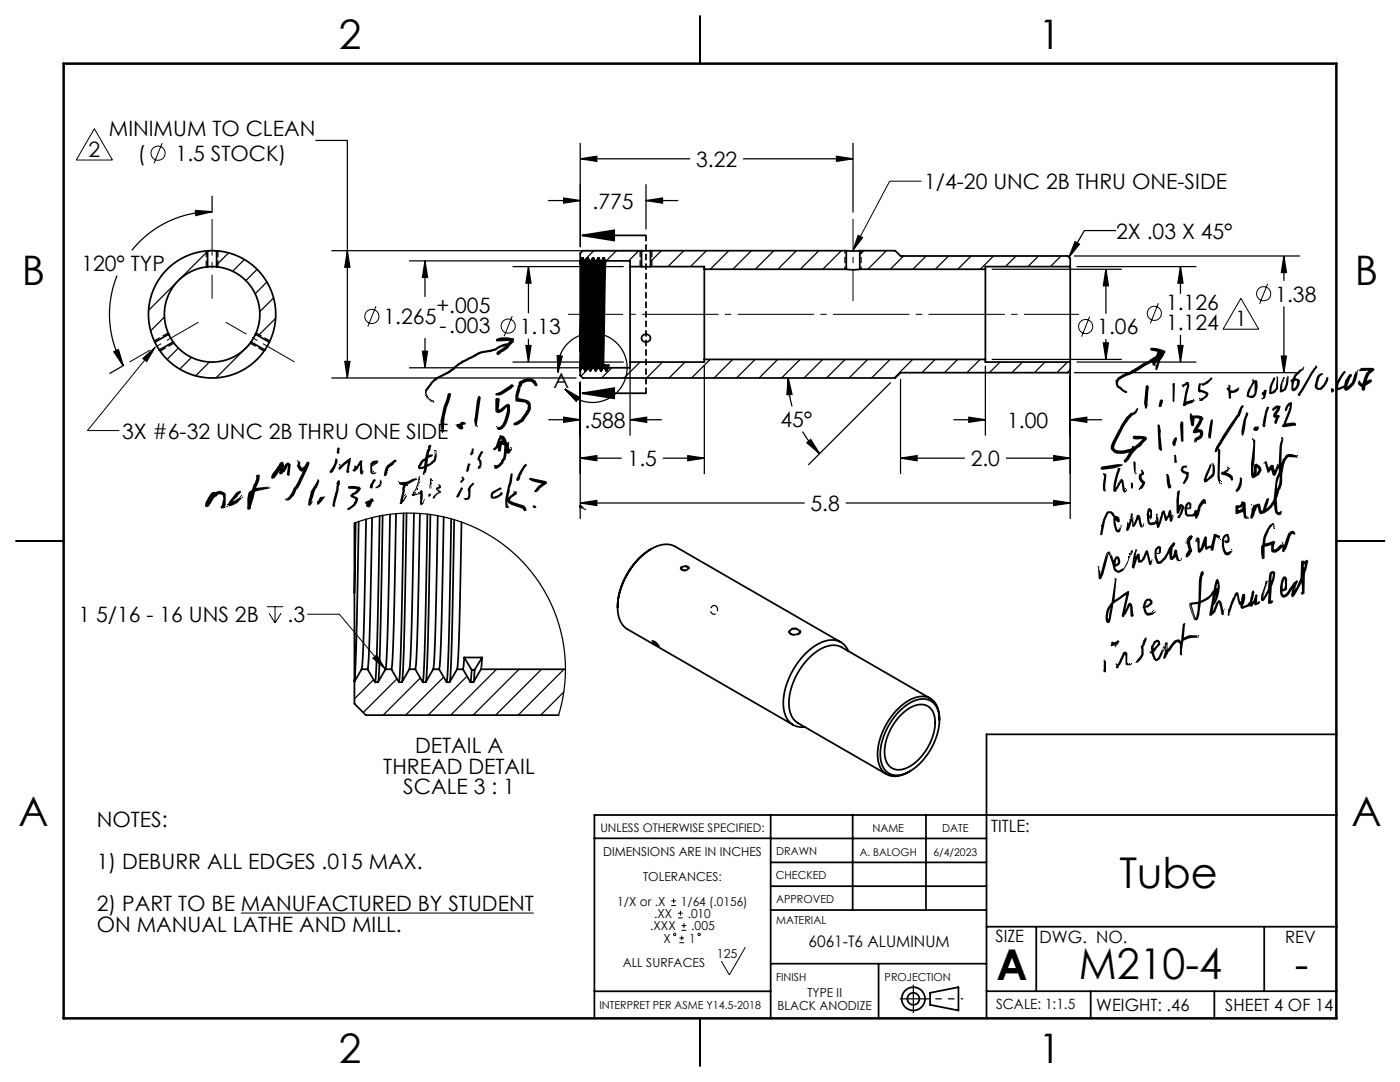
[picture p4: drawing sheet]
<svg xmlns="http://www.w3.org/2000/svg" width="279mm" height="216mm" viewBox="0 0 279 216" stroke-linecap="round" stroke-linejoin="round" font-family="sans-serif">
<defs><g id="words">
<g font-size="8.5">
<text x="223.4" y="177.1">Tube</text>
<text x="198.9" y="195.5">A</text>
<text x="215.3" y="195.4">M210-4</text>
<text x="258.4" y="195.4">-</text>
</g>
<g font-size="8.1">
<text x="67.6" y="9.7">2</text>
<text x="207.3" y="9.7">1</text>
<text x="4.4" y="57">B</text>
<text x="270.4" y="57">B</text>
<text x="3.7" y="164.9">A</text>
<text x="269.7" y="164.9">A</text>
<text x="67.6" y="212.2">2</text>
<text x="207.3" y="212.2">1</text>
</g>
<g font-size="4.2">
<text x="21.7" y="27.1">MINIMUM TO CLEAN</text>
<text x="17.7" y="31.3">2</text>
<text x="27.5" y="32.1">(</text>
<text x="35" y="32.1">1.5 STOCK)</text>
<text x="138.9" y="33.3">3.22</text>
<text x="118.3" y="41.6">.775</text>
<text x="184.4" y="37.7">1/4-20 UNC 2B THRU ONE-SIDE</text>
<text x="222.8" y="47.6">2X .03 X 45°</text>
<text x="16.2" y="54.1">120° TYP</text>
<text x="76.5" y="64.7">1.265</text>
<text x="87.1" y="62.4">+.005</text>
<text x="232.7" y="61.8">1.126</text>
<text x="232.7" y="65.9">1.124</text>
<text x="246.5" y="65.1">1</text>
<text x="254.5" y="60.2">1.38</text>
<text x="87.7" y="66.5">-.003</text>
<text x="103.8" y="66.6">1.13</text>
<text x="219" y="66.7">1.06</text>
<text x="110.5" y="77.5">A</text>
<text x="24.4" y="87.5">3X #6-32 UNC 2B THRU ONE SIDE</text>
<text x="116.7" y="85.4">.588</text>
<text x="155.7" y="85.2">45°</text>
<text x="201" y="85.4">1.00</text>
<text x="125.2" y="93">1.5</text>
<text x="193.7" y="93">2.0</text>
<text x="161.8" y="102">5.8</text>
<text x="15.7" y="124.2">1 5/16 - 16 UNS 2B</text>
<text x="57.4" y="124.2">.3</text>
<text x="76.5" y="154.4">THREAD DETAIL</text>
<text x="82.8" y="150.2">DETAIL A</text>
<text x="80.5" y="158.5">SCALE 3 : 1</text>
<text x="19.3" y="165">NOTES:</text>
<text x="19.3" y="173.4">1) DEBURR ALL EDGES .015 MAX.</text>
<text x="19.3" y="185.9">ON MANUAL LATHE AND MILL.</text>
<text x="19.3" y="181.7">2) PART TO BE MANUFACTURED BY STUDENT</text>
</g>
<g font-size="3.4">
<text x="197.8" y="166">TITLE:</text>
<text x="198.7" y="188.1">SIZE</text>
<text x="207.5" y="188.1">DWG. NO.</text>
<text x="256.5" y="188.2">REV</text>
<text x="218.8" y="201.7">WEIGHT: .46</text>
<text x="244.5" y="201.6">SHEET 4 OF 14</text>
</g>
<text font-size="3.2" x="161.4" y="189">6061-T6 ALUMINUM</text>
<text font-size="2.8" x="198.8" y="201.3">SCALE: 1:1.5</text>
<g font-size="2.5">
<text x="120.4" y="170.8">DIMENSIONS ARE IN INCHES</text>
<text x="128.4" y="175.8">TOLERANCES:</text>
<text x="123.2" y="180.7">1/X or .X</text>
<text x="129.8" y="185.6">.XXX</text>
<text x="130.5" y="183.2">.XX</text>
<text x="135.9" y="180.7">1/64 (.0156)</text>
<text x="137.3" y="183.2">.010</text>
<text x="138" y="185.6">.005</text>
<text x="132.4" y="188.1">X</text>
<text x="137.5" y="188.1">1</text>
<text x="143.1" y="191.2">125</text>
<text x="124.3" y="193">ALL SURFACES</text>
<text x="155.2" y="201.5">BLACK ANODIZE</text>
<text x="161.2" y="199">TYPE II</text>
</g>
<text font-size="2.4" x="119.8" y="165.9">UNLESS OTHERWISE SPECIFIED:</text>
<g font-size="2.2">
<text x="174.1" y="165.9">NAME</text>
<text x="188" y="165.9">DATE</text>
<text x="154.9" y="170.7">DRAWN</text>
<text x="154.8" y="175.4">CHECKED</text>
<text x="154.9" y="180.1">APPROVED</text>
<text x="154.9" y="184.5">MATERIAL</text>
<text x="154.9" y="195.6">FINISH</text>
<text x="176.6" y="195.6">PROJECTION</text>
<text x="119.7" y="201.4">INTERPRET PER ASME Y14.5-2018</text>
</g>
<g font-size="2.1">
<text x="171.6" y="170.7">A. BALOGH</text>
<text x="186.3" y="170.7">6/4/2023</text>
</g>
</g></defs>
<g fill="none" stroke="#000" stroke-width=".25">
<path d="M139.7 3.2v9.5M42.3 39.1v3.3M63 28h6.3v47.4M112.5 39.5l3.3 .5-3.3 .5zM115.8 31.7l3.3-.5v1zM115.8 28.5v20.8M115.8 31.7h21.9M128.9 36.8v8.9M148.3 31.7h21.9M166.9 31.2l3.3 .5-3.3 .5zM170.2 28.5v13.9M23.4 55a20.5 20.5 0 0 0 1.2 18"/>
<path d="M39 42l3.3 .2-3.2 .8zM41.4 50.2l-11.7 11.7M42.3 42.2a20.5 20.5 0 0 0-16 7.8M45.6 50.5l-2.4 2.3M48.8 51.8l-2.4 2.3M51.3 53.7l-2.2 2.3M53.3 56.3l-2.4 2.3M54.6 59.4l-2.8 2.8M66.1 50h62.5M69.3 50l.5 3.3h-1zM81.6 52.1h38M84.8 52.1l.5 3.3h-1z"/>
<path d="M84.8 52.1v7.1M102.3 53.2h22.2M105.5 53.2l.5 3.3h-1zM105.5 53.2v9.3M109.4 40h6.4M118.5 50l-1.9 2M123 50l-2 2.1M127.5 50l-2 2.1M128.9 40l3.3-.5v1zM128.9 40h6.4M132 50l-2.2 2.2M136.5 50l-3.2 3.2"/>
<path d="M141 50l-3.2 3.2M145.5 50l-3.7 3.7M150 50l-3.7 3.7M154.4 50l-3.7 3.7M158.9 50l-3.7 3.7M163.4 50l-3.7 3.7M167.9 50l-3.7 3.7M168.9 53.5l-.2 .2M172.4 50l-.8 .8M176.9 50l-3.7 3.7M180.3 51.1l-2.6 2.6M184.8 51.1l-2.6 2.6"/>
<path d="M189.3 51.1l-2.6 2.6M193.8 51.1l-2.6 2.6M197.9 53.7h26M198.3 51.1l-2.7 2.6M202.8 51.1l-2.1 2.1M207.3 51.1l-2.1 2.1M211.8 51.1l-2.2 2.1M214.3 51.1h45.1M214.5 48.2l.9 .5-2.1 2.6zM214.9 53.2h23.9M220.7 53.7l.5 3.3h-1zM220.7 53.7v8.9"/>
<path d="M222.8 46h-6.4l-3.1 5.3M235.6 53.2l.5 3.3h-1zM235.6 53.2v5.4M256.2 51.1l.5 3.3h-1zM256.2 51.1v4.9M22.7 70.2l.9-.4 1 3.2zM24.8 72.9l-3 1.6M32.8 63.3l-2.7 2.7M35.6 69.5l-2.3 2.2M38.2 71.3l-2.3 2.4M41.8 72.2l-2.8 2.8M50.2 68.3l-7.1 7.1"/>
<path d="M55 63.5l-3.5 3.5M66.1 75.4h48.9M68.8 72.1h1l-.5 3.3zM81.6 73.4h38.5M84.3 70.1h1l-.5 3.3zM84.8 67.4v6M102.3 72.2h22.2M105 68.9h1l-.5 3.3zM105.5 67.6v4.6M111.2 71l1 .1-.8 3.2zM111.4 74.3a6.9 6.9 0 0 1 8.3-7.7 6.9 6.9 0 0 1 4.4 10.5 6.9 6.9 0 0 1-11.4 .5M112.7 77.6l2.9 1.7-.6 .8z"/>
<path d="M115.8 76.2v27.3M117.5 73.5l-1.6 1.6M122.1 73.4l-2 2M125.7 73.5v13.4M127.7 72.2l-3.1 3.2M132.2 72.2l-3.2 3.2M136.7 72.2l-3.2 3.2M140.6 73v21.6M141.7 71.7l-3.7 3.7M146.2 71.7l-3.7 3.7M150.7 71.7l-3.7 3.7M155.2 71.7l-3.7 3.7"/>
<path d="M157.3 75.4l.8 3.3-1.1 .1zM157.3 75.4a21.4 21.4 0 0 0 .8 5.7M159.7 71.7l-3.7 3.7M164.2 71.7l-3.7 3.7M168.7 71.7l-3.7 3.7M173.2 71.7l-3.7 3.7M177.7 71.7l-3.8 3.7M177.8 76.3l-16.5 16.5M179.7 75.6v19M182.1 71.7l-3.7 3.7M186.6 71.7l-2.6 2.7M191.1 71.7l-2.6 2.7"/>
<path d="M195.6 71.7l-2.6 2.7M196.7 73v13.9M197.9 71.7h26M199.6 72.2l-2.1 2.2M204.1 72.2l-2.2 2.2M208.6 72.2l-2.2 2.2M213 72.2l-2.1 2.2M213.6 73.5v30M214.3 74.4h45.1M214.9 72.2h23.9M220.2 68.4h1l-.5 3.3zM220.7 67.7v4"/>
<path d="M235.1 68.9h1l-.5 3.3zM235.6 66.8v5.4M255.7 71.1h1l-.5 3.3zM256.2 61.1v13.3M109.4 83.8h6.4M112.5 83.2l3.3 .6-3.3 .5zM115.8 91.4l3.3-.5v1zM115.8 91.4h8.3M125.7 83.8l3.3-.6v1.1zM125.7 83.8h6.4M132.3 91.4h8.3M137.3 90.9l3.3 .5-3.3 .5z"/>
<path d="M160.2 86.1a21.3 21.3 0 0 0 3.4 4.4M161 88.3l.8-.6 1.8 2.8zM179.7 91.4l3.3-.5v1zM179.7 91.4h12.8M190.3 83.8h6.4M193.4 83.2l3.3 .6-3.3 .5zM200.8 91.4h12.8M210.3 99.9l3.3 .5-3.3 .5zM210.3 90.9l3.3 .5-3.3 .5zM213.6 83.8l3.3-.6v1.1zM213.6 83.8h6.3M12.8 107.9h-9.6"/>
<path d="M70.7 104.4l4.1-1.2 4.4-.7 4.2-.1 4.4 .6 4.1 1.1 4 1.7 3.6 2.2 3.5 2.8 3 3.2 2.4 3.5 2 4 1.4 4 .8 4.4 .2 4.3-.4 4.4-.9 4.1M115.8 100.4l3.3-.5v1zM115.8 100.4h44.8M168.8 100.4h44.8M276.4 107.9h-9.7M74.6 135.6l-3.9 3.9M79.2 135.5l-6.7 6.7M83.9 135.3l-7.4 7.4M88.5 135.1l-7.5 7.6M93.2 134.9l-7.8 7.8M99.1 133.5l-9.2 9.2M103.6 133.5l-9.2 9.2"/>
<path d="M108.1 133.5l-9.2 9.2M112.5 138.1l-4.6 4.6M112.6 133.5l-9.2 9.2M139.7 203.2v9.5"/>
</g>
<g fill="none" stroke="#000" stroke-width=".35">
<path d="M41.4 50.1h1.8M41.4 53.2h1.8M41.4 50.1a12.7 12.7 0 0 0-10.5 18.2M41.4 53.2a9.5 9.5 0 0 0-7.7 13.5M41.4 50.1v3.1M43.2 50.1a12.7 12.7 0 0 1 10.6 18.2M43.2 53.2a9.5 9.5 0 0 1 7.8 13.5M43.2 50.1v3.1M115.8 52.6v17.4M115.8 52.1v.5M115.8 52.1h.1M115.9 52.1l-.1 .5"/>
<path d="M116.2 51.5l-.4 18.5M116.2 51.5l-.3 .6M116.2 51.5h.1M116.2 47h12.7M116.2 47l6.4-1v2zM116.3 51.5l.3 .6M116.3 51.5l-.5 22.4M116.6 52.1l-.5 21.3M116.6 52.1h.3M116.9 52.1l-.5 21.3M117.2 51.5l-.5 22.5M117.2 51.5l-.3 .6"/>
<path d="M117.2 51.5h.2M117.4 51.5l-.5 22.4M117.4 51.5l.3 .6M117.7 52.1l-.5 21.3M117.7 52.1h.3M118 52.1l-.6 21.3M118.3 51.5l-.5 22.5M118.3 51.5l-.3 .6M118.3 51.5h.1M118.4 51.5l.4 .6M118.4 51.5l-.5 22.4M118.8 52.1l-.6 21.3"/>
<path d="M118.8 52.1h.2M119 52.1l-.5 21.3M119.4 51.5l-.6 22.5M119.4 51.5l-.4 .6M119.4 51.5h.1M119.5 51.5l.3 .6M119.5 51.5l-.5 22.4M119.8 52.1l-.5 21.3M119.8 52.1h.3M120.1 52.1l-.5 21.3M120.4 51.5l-.5 22.5M120.4 51.5l-.3 .6"/>
<path d="M120.4 51.5h.1M120.5 51.5l.4 .6M120.5 51.5l-.5 22.4M120.9 52.1l-.6 21.3M120.9 52.1h4.8v1.1M125.7 53.2v19M125.7 53.2h2.3M128 50h1.8M128 53.2h1.8M128 50h-11.7l-.5 .5v1.6M128 50v3.2M129.8 50h39.1"/>
<path d="M129.8 53.2h10.8v.5M129.8 50v3.2M140.6 53.7v18M140.6 53.7h28.3M168.9 53.7l1.5 .1 1.2-.1M168.9 50h2.7M168.9 50v3.7M171.6 50v3.7M171.6 53.7h25.1M171.6 50h7.1l1 1.1h33.4l.5 .5v1.6M196.7 53.7v18M213.6 53.2v19"/>
<path d="M213.6 53.2h-16.9v.5M30.9 68.3l.9 1.5M31.8 69.8a12.7 12.7 0 0 0 21 0M33.7 66.7l.9 1.5M33.7 66.7l-2.8 1.6M34.6 68.2a9.5 9.5 0 0 0 15.5 0M34.6 68.2l-2.8 1.6M50.1 68.2l2.7 1.6M51 66.7l-.9 1.5M51 66.7l2.8 1.6M53.8 68.3l-1 1.5M115.8 70v3.9"/>
<path d="M116.1 73.4l-.3 .5M116.1 73.4h.3M116.2 78.5h12.7M116.2 78.5l6.4-1v2zM116.4 73.4l.3 .6M117.2 73.4l-.4 .6h-.1M117.2 73.4h.2M117.4 73.4l.4 .6M118.2 73.4l-.3 .6h-.1M118.2 73.4h.3M118.5 73.4l.3 .6M119.3 73.4l-.3 .6h-.2"/>
<path d="M119.3 73.4h.3M119.6 73.4l.3 .6M120.3 73.4l-.3 .6h-.1M120.3 73.4h.3M120.6 73.4l.3 .6M120.7 72.9l-.1 .5M120.7 72.9l.3 .5M120.7 72.9h.8M120.9 74h.2M121 73.4l-.1 .6M121 73.4h.1M121.1 73.4v.5"/>
<path d="M121.4 73.4l-.3 .6M121.4 73.4h.1M121.5 72.9l-.1 .4M121.5 72.9l-.4 .5M125.7 72.2v1.2h-4.3M128.4 66.9a.84 .84 0 0 1 1.1-.1 .84 .84 0 0 1 .1 1.1 .84 .84 0 0 1-1.1 .3 .73 .73 0 0 1-.5-.6 .73 .73 0 0 1 .4-.7zM140.6 71.7h56.1M140.6 71.7v.5h-14.9M196.7 71.7v.5h16.9M213.6 72.2v1.7l-.5 .5h-33.4l-1 1h-62.4l-.5-.5v-1M70.7 118.3v17.7M70.7 104.4v13.9"/>
<path d="M71 104.3l-.3 14M71.6 104.1l-.1 4.4a541 541 0 0 1-.7 27.3M73.1 103.6l-.1 3.1a398.1 398.1 0 0 1-.8 26.8M74.3 103.3l-.1 1.3a473.4 473.4 0 0 1-.8 28.9M75.8 103l-.1 6.9a380.6 380.6 0 0 1-.9 26.2M76.4 102.8l-.2 7.1a491.3 491.3 0 0 1-.7 25.9M77.8 102.6v2a473.4 473.4 0 0 1-.9 28.9M79 102.5v1.8a447.8 447.8 0 0 1-.9 29.2M80.5 102.4v2.9a569.4 569.4 0 0 1-.9 30.8M81.1 102.4v2.9a678.4 678.4 0 0 1-.8 30.5M82.6 102.4v1.9a447.8 447.8 0 0 1-.9 29.2M83.8 102.5a550.1 550.1 0 0 1-.9 31"/>
<path d="M85.3 102.6l-.1 4.1a490.7 490.7 0 0 1-.8 29.4M85.9 102.7l-.1 4a622.4 622.4 0 0 1-.8 29.1M87.4 102.9a543.2 543.2 0 0 1-.9 30.6M88.5 103.2l-.4 21.2-.2 6.8-.3 2.3M90 103.5v4.6a441.7 441.7 0 0 1-.9 28M90.6 103.7v4.4a562.6 562.6 0 0 1-.8 27.7M92.1 104.2a457.6 457.6 0 0 1-.9 29.3M130 109.5a14.2 14.2 0 0 0-6.7 11.7M136.1 113.2a.84 .84 0 0 1 1.3 .2 .75 .75 0 0 1-.7 .4 .75 .75 0 0 1-.7-.4zM72.2 133.5l-1.5 2.5v4.4l2.3 2.3h38.5M72.2 133.5h1.2M73.4 133.5l1.4 2.6"/>
<path d="M76.9 133.5l-1.5 2.6h-.6M76.9 133.5h1.2M78.1 133.5l1.5 2.6M81.7 133.5l-1.5 2.6h-.6M81.7 133.5h1.2M82.9 133.5l1.5 2.6M86.5 133.5l-1.5 2.6h-.6M86.5 133.5h1.1M87.6 133.5l1.5 2.6M91.2 133.5l-1.5 2.6h-.6M91.2 133.5h1.2M92.4 133.5l1.5 2.6"/>
<path d="M92.6 131.2l-.2 2.3M92.6 131.2l1.5 2.4M92.6 131.2h3.6M94.1 133.6l-.2 2.5M94.1 133.6h.6M94.7 133.6l-.2 2.5M96 133.5l-1.5 2.6h-.6M96 133.5h16.8M96 133.4v.1M96.2 131.2l-.1 1.9M96.2 131.2l-1.5 2.4M123.3 121.2a4.8 4.8 0 0 0 1.9 4.4l33.1 19"/>
<path d="M123.3 121.2a14.7 14.7 0 0 1 7.3-12 4.4 4.4 0 0 1 4.1-.1l33.1 19M130.3 128l.5 .2 .6 .6-.8-.4zM157.7 125.8a1.27 1.27 0 0 1 1.9 .3 1.23 1.23 0 0 1-2 .1zM169.3 129.9a3.6 3.6 0 0 0-4.9-1.9 13.9 13.9 0 0 0-7.7 9.5 7.1 7.1 0 0 0 1 6.7 3.5 3.5 0 0 0 2.9 .9M185.7 139.4l-17.7-10.2a4.9 4.9 0 0 0-5.3 1 13.3 13.3 0 0 0-5.2 11.2 3.9 3.9 0 0 0 1.8 2.9l17.6 10.2M179.5 141.9a6.4 6.4 0 0 1 5.4-2.4 3.8 3.8 0 0 1 2.6 4.2 12.8 12.8 0 0 1-6.6 10.6 3.3 3.3 0 0 1-5.1-2.8 12.4 12.4 0 0 1 3.7-9.6zM179.9 142.6a5 5 0 0 1 4.9-1.9 3.9 3.9 0 0 1 1.8 4.5 10.8 10.8 0 0 1-5.9 8.1 2.88 2.88 0 0 1-4.2-2.8 10.9 10.9 0 0 1 3.4-7.9zM187.5 143.7a4.2 4.2 0 0 0-2.6-4.6 6.3 6.3 0 0 0-5.5 2.2 13.2 13.2 0 0 0-4.2 10.3 3.5 3.5 0 0 0 5.1 2.9l1.3-.6M266.8 146.5h-69.9v56.7M118.6 167.3h78.3M153.8 162.6v40.6M153.8 176.8h43.1"/>
<path d="M153.8 172.1h43.1M170.2 162.6v19M184.8 162.6v19M196.9 162.6h-78.3v40.6M196.9 162.6h69.9M118.6 197.8h35.2M153.8 192.3h43.1M153.8 181.6h43.1M175.3 192.3v10.9M185.6 198.1l5.7-1.1v4.6l-5.7-1.1zM196.9 197.8h69.9M196.9 184.9h69.9"/>
<path d="M206.8 184.9v12.9M217.7 197.8v5.4M242.4 197.8v5.4M252.3 184.9v12.9"/>
<circle cx="182.3" cy="199.3" r="2.32"/>
<circle cx="182.3" cy="199.3" r="1.2"/>
</g>
<g fill="none" stroke="#000" stroke-width=".2">
<path d="M18.8 25.7l3.6 6.2h-7.2zM32.4 28.5l-1.7 4.1M183.9 36.2h-6.3l-7.4 13.9M171.3 46.9l.9 .5-2 2.7zM247.6 59.5l3.6 6.2h-7.1zM253 56.6l-1.6 4M28.5 71.5l2.5-2.2-1.7 2.9zM31 69.3l-13.5 16.6h6.3M75 61.1l-1.6 4.1M102.2 63.1l-1.6 4M217.5 63.1l-1.6 4.1M231.2 60.5l-1.6 4"/>
<path d="M53.3 121.1h3.2M53.7 122.4l1.2 1.9M54.9 121.1v3.2M56.1 122.4l-1.2 1.9M61.4 122.6h6.3l9.2 10.9M74.4 131.3l.8-.6 1.7 2.8zM134 179.8h.9M134.4 179.3v.9M48.1 182.2h58.4M134 180.7h.9M135.3 182.2h1M135.3 183.2h1"/>
<path d="M135.6 188.1h.9M135.6 187.2h.9M135.8 181.8v.9M136 185.6h1M136 184.7h1M136.1 186.7v.9M136.5 184.2v1M148.8 189l-3.2 5.5-1.6-2.7"/>
<circle cx="31.5" cy="30.6" r="1.41"/>
<circle cx="252.2" cy="58.6" r="1.41"/>
<circle cx="74.2" cy="63.1" r="1.41"/>
<circle cx="101.4" cy="65.1" r="1.41"/>
<circle cx="216.7" cy="65.2" r="1.41"/>
<circle cx="230.4" cy="62.5" r="1.41"/>
<circle cx="134.6" cy="186.5" r=".24"/>
<circle cx="139.5" cy="186.5" r=".24"/>
</g>
<path d="M136.1 113.7a.48 .48 0 0 1-.2-.6 .48 .48 0 0 1 .6-.2h.4a.51 .51 0 0 1 .7 .5 .51 .51 0 0 1-.7 .5l-.8-.2" fill="none" stroke="#000" stroke-width=".25" stroke-dasharray="1.3 .6" stroke-dashoffset=".3" stroke-linecap="butt"/>
<path d="M168.6 50v3.7M171.8 50v3.7M131.2 128.9l-1-1a1.6 1.6 0 0 1 1.2 .8l.1 .3-.3-.1" fill="none" stroke="#000" stroke-width=".25" stroke-dasharray="1.3 .6" stroke-dashoffset=".7" stroke-linecap="butt"/>
<path d="M142.8 120.9a.81 .81 0 0 0-1 .8 .81 .81 0 0 0 1 .8l.2-.3 .2-.4-.1-.6-.3-.3" fill="none" stroke="#000" stroke-width=".25" stroke-dasharray="1.3 .6" stroke-dashoffset=".1" stroke-linecap="butt"/>
<path d="M157.7 126.5a.6 .6 0 0 1-.3-.7 .6 .6 0 0 1 .7-.4 1.18 1.18 0 0 1 1.7 .7 1.52 1.52 0 0 1-2.1 .4" fill="none" stroke="#000" stroke-width=".25" stroke-dasharray="1.3 .6" stroke-dashoffset=".5" stroke-linecap="butt"/>
<path d="M113.4 62.7h101.9" fill="none" stroke="#000" stroke-width=".2" stroke-dasharray="15.2 1.3 1.3 1.3" stroke-dashoffset="4.3" stroke-linecap="butt"/>
<path d="M170.2 60.1v-16.4" fill="none" stroke="#000" stroke-width=".2" stroke-dasharray="15.2 1.3 1.3 1.3" stroke-dashoffset="8.9" stroke-linecap="butt"/>
<path d="M42.3 43.7v15.9M39.6 64.3l-13.7 7.9M58.8 72.2l-13.8-7.9" fill="none" stroke="#000" stroke-width=".2" stroke-dasharray="15.2 1.3 1.3 1.3" stroke-dashoffset="7.9" stroke-linecap="butt"/>
<path d="M128.9 47v31.5" fill="none" stroke="#000" stroke-width=".35" stroke-dasharray="1.3 .6" stroke-dashoffset=".1" stroke-linecap="butt"/>
<path d="M179.6 199.3h5.4M182.3 196.5v5.6" fill="none" stroke="#000" stroke-width=".25" stroke-dasharray="6.3 1.3 1.3 1.3 1.3 1.3" stroke-linecap="butt"/>
<path d="M192.2 199.3h-7.3" fill="none" stroke="#000" stroke-width=".25" stroke-dasharray="6.3 1.3 1.3 1.3 1.3 1.3" stroke-dashoffset="5.9" stroke-linecap="butt"/>
<path d="M41.2 50.1v3.2M43.5 50.1v3.2M127.8 50v3.2M130.1 50v3.2M30.8 68l2.8-1.6M32 70.1l2.7-1.6M52.7 70.1l-2.8-1.6M53.9 68l-2.8-1.6" fill="none" stroke="#000" stroke-width=".25" stroke-dasharray="1.3 .6" stroke-linecap="butt"/>
<path d="M12.7 12.7h254v190.5h-254z" fill="none" stroke="#000" stroke-width=".5"/>
<g fill="#000">
<path d="M74.4 131.3l.8-.6 1.7 2.8z"/>
<path d="M112.5 39.5l3.3 .5-3.3 .5zM128.9 40l3.3-.5v1z"/>
<path d="M116.2 47l6.4-1v2zM116.2 78.5l6.4-1v2z"/>
<path d="M171.3 46.9l.9 .5-2 2.7zM28.5 71.5l2.5-2.2-1.7 2.9z"/>
<path d="M112.7 77.6l2.9 1.7-.6 .8zM111.2 71l1 .1-.8 3.2z"/>
<path d="M210.3 99.9l3.3 .5-3.3 .5zM115.8 100.4l3.3-.5v1zM210.3 90.9l3.3 .5-3.3 .5zM179.7 91.4l3.3-.5v1zM213.6 83.8l3.3-.6v1.1zM193.4 83.2l3.3 .6-3.3 .5zM235.6 53.2l.5 3.3h-1zM235.1 68.9h1l-.5 3.3zM256.2 51.1l.5 3.3h-1zM255.7 71.1h1l-.5 3.3zM68.8 72.1h1l-.5 3.3zM69.3 50l.5 3.3h-1zM84.3 70.1h1l-.5 3.3zM84.8 52.1l.5 3.3h-1zM214.5 48.2l.9 .5-2.1 2.6zM115.8 31.7l3.3-.5v1zM166.9 31.2l3.3 .5-3.3 .5zM157.3 75.4l.8 3.3-1.1 .1zM161 88.3l.8-.6 1.8 2.8zM112.5 83.2l3.3 .6-3.3 .5zM125.7 83.8l3.3-.6v1.1zM115.8 91.4l3.3-.5v1zM137.3 90.9l3.3 .5-3.3 .5zM105.5 53.2l.5 3.3h-1zM105 68.9h1l-.5 3.3zM220.7 53.7l.5 3.3h-1zM220.2 68.4h1l-.5 3.3zM39 42l3.3 .2-3.2 .8zM22.7 70.2l.9-.4 1 3.2z"/>
</g>
<g fill="#000">
<path d="M85.7 79.9h.1l-.1 .1zM82.7 98.2l.2 .1-.2 .1zM83 97.9h.1l-.1 .1zM83.1 97.8l.1 .1h-.1zM86.4 99.5h.3l-.1 .1zM87.2 98.7h.1l-.1 .1zM87.4 98.6h.2l-.1 .1zM87.6 98.5h.1l-.1 .1zM88 98.1l.1 .1h-.1zM95.6 93.5h.1v.2zM102.7 97.9l.2 .1zM220.7 97.8l.1 .1h-.1z"/>
<path d="M224.1 92.6l.1 .1-.1 .1zM226.6 93.9h.2l-.2 .3zM228.1 93.9h.1l-.1 .1zM252.2 92.5h.1l-.1 .1zM66.9 100.7l.1 .1h-.1zM116.4 101.2h.1l-.1 .1zM116.9 101.5h.1l-.1 .1zM221.2 109.9l.2 .1zM221.6 110.2l.1 .1-.1 .1zM256.1 108.2l.1 .1h-.1zM222.6 129.1h.1v.1zM222.8 128.8h.1l-.1 .2z"/>
<path d="M226.9 132.3h.1l-.1 .1z"/>
<path d="M84.9 78.9l.1 .1z" fill-rule="evenodd"/>
<path d="M85.2 79.4l.1 .2z" fill-rule="evenodd"/>
<path d="M85.3 79.6l.1 .1z" fill-rule="evenodd"/>
<path d="M85.4 79.7l.1 .1z" fill-rule="evenodd"/>
<path d="M85.5 79.8l.2 .1z" fill-rule="evenodd"/>
<path d="M98.7 78.7h.2v.1z" fill-rule="evenodd"/>
<path d="M99 78.4l.9-.2 1.8-1.2a.43 .43 0 0 1 .5-.3 .43 .43 0 0 1 .4 .3l-.9 .8a3.3 3.3 0 0 1-2.6 1.1l-.2-.1z" fill-rule="evenodd"/>
<path d="M100.7 69l-.1 .2 .3-.2zM86.8 75.4a18.5 18.5 0 0 0 4.9-3.1l.5-.4 3.7-1.8a7.3 7.3 0 0 0 4-1.2l1.5-.4 .3-.4h-2.6l-.1-.1a.75 .75 0 0 1 .9-.7h1.3l1.3 .2 .2 .3-.1 .4-1.4 1.5-1.1 .6-.5 .5h-.3l-.2-.1v-.4l.3-.3 1.2-.7a1.36 1.36 0 0 0-1.3 .4l-.3 .2-1 .3a5.8 5.8 0 0 0-3.6 1.2l-2.6 1.3-1 .9a6.4 6.4 0 0 1-2.9 1.7l-.5 .3a4.9 4.9 0 0 0-2 2.3h-.2a1.58 1.58 0 0 0 1.3 2l.2 .2-.1 .2h-.2v-.2a.52 .52 0 0 1-.7-.4l-.4-.4-.2 .1-.1-.9-.1 .3-.1-.1a2.26 2.26 0 0 1 1-2.1zM86 79.9l.1 .1z" fill-rule="evenodd"/>
<path d="M222.9 75.5l1.4-.9 1.2-.4 4.2-2.5a1.86 1.86 0 0 0 1.2-1.3l.1-.2-1.4-.3v-.4l.1-.1h1l1.5 .5 .1-.1 .3 .3-.1 .4h-.1l-.1 .3a5.5 5.5 0 0 0-1.3 2.9l-.2 .2-.2-.2 .1-.6-.7-.3v-.5l-1.5 .7a11.6 11.6 0 0 1-4 2.1l-1.1 .7a.76 .76 0 0 0 .2 1.3l.7 .8 .5 .1 .2 .2-.1 .2a4.1 4.1 0 0 1-2.1-1.2l-.2-1.3zM230.9 72.1l-.2 .2-.1 .7z" fill-rule="evenodd"/>
<path d="M238.1 79.7l.1 .1z" fill-rule="evenodd"/>
<path d="M239.4 79.4l.1 .2z" fill-rule="evenodd"/>
<path d="M239.7 76.5h.1z" fill-rule="evenodd"/>
<path d="M239.3 76.5l.5 .1v-.1a2.84 2.84 0 0 0 1.8-1.2l.4 .2a3.1 3.1 0 0 1-1.7 1.4l-.3 .1-.4-.2-.1 .9 1 .3a.65 .65 0 0 1 .6 .8l-.2 .4-1 .8h-.4l-.2-.3 .2 .1 .2-.4 .4-.1 .5-.5v-.2a1.34 1.34 0 0 0-1.3-.3l-.2-.3z" fill-rule="evenodd"/>
<path d="M245.1 76.8h.5v1.1a1.26 1.26 0 0 0 1.5-.6h.2v.4a1.42 1.42 0 0 1-1.6 .8v1l-.3 .1-.2-.2-.1-1.5h-.2l-.1-.4 .4-.2zM247 77.4l.1 .1z" fill-rule="evenodd"/>
<path d="M249.9 75.7h.4l-.1 .3 .6-.1 .1 .1 .1 1.2-.3 1.5-.3 .5-.3 .2h-.7l-.6-.3 .3-1.3 .9-1.6v-.2l-.2-.1zM250.3 76.4l-1 2.1-.1 .3 .2 .2 .7-.1 .3-.4v-1.9zM249.8 77l.1 .1zM249.5 77.5l.1 .2z" fill-rule="evenodd"/>
<path d="M252.3 77.8h.4l.1 .1-.3 1.5-.6 .4-.2-.3 .2-.2 .1 .1 .1-.5-.3-.2v-.3l.3-.2z" fill-rule="evenodd"/>
<path d="M254.1 75.5l.1-.2h.3l-.1 .5a3.7 3.7 0 0 0-.6 2.4l.8-.7 .2-2.4h.1l.2 .1v2.4l-.4 .3a1.03 1.03 0 0 1-1.4 .6 5.7 5.7 0 0 1 .8-3z" fill-rule="evenodd"/>
<path d="M254.6 75.4l.1 .2z" fill-rule="evenodd"/>
<path d="M256.1 75.2h.3v.4l-.1-.2-.1 .1v.5l-.1 .2-.1-.1v.4l-.2 .1 .2 .1-.1 1.1 .4-.3 .3-.7 .1-1.4h.3l-.1-.4 .3 .1a5.3 5.3 0 0 1-.6 2.8l-.8 .4h-.2l-.2-.1a6.4 6.4 0 0 1 .7-3zM256.1 75.9l.1 .1zM255.7 76.9l.1 .1z" fill-rule="evenodd"/>
<path d="M258.3 74.8l1.1-1.1 .5-.2 .2-.2-.1-.1 .3 .1-.2 .4 .1 .1-.4 .2-1.2 1.1v.4l.5 .1 .3 .3a1.99 1.99 0 0 1-1.4 2.2l-.3-.3v-1.5l-.2-.4a1.38 1.38 0 0 0 .8-1.1zM259.9 73.7l.1 .2zM258.3 76l-.2 1.4h.3l.4-.6 .1-.8z" fill-rule="evenodd"/>
<path d="M262.5 73l.4 .1v.4a1.92 1.92 0 0 0-1 1.2l-1.7 3-.7 .9v.2l-.4 .2-.1-.2 .1-.4 2.6-4.2 .9-1.1z" fill-rule="evenodd"/>
<path d="M263.3 74.6l.7-.2v.4l-.3 .1a2.93 2.93 0 0 0-.8 2.4l.5 .1a6 6 0 0 0 1.5-2.2l.2 .1a3.4 3.4 0 0 1-1.5 2.5h-.8l-.4-.4v-.4l.3-1.6z" fill-rule="evenodd"/>
<path d="M265.6 77.6l.1-.2 .6 .3v.3l-.3 .3h-.3z" fill-rule="evenodd"/>
<path d="M268.2 74.1l.2-.1 .2 .2-.3 .5a3.5 3.5 0 0 0-1.2 2.7l1.2-.6 .2-1 .8-1.1 .4-.1 .1 .4a3.4 3.4 0 0 0-.9 1.9v.2a2.58 2.58 0 0 0 1.4-2.4l.2-.2v-.4l.3 .1v-.5l.3 .3-.1 .1a4 4 0 0 1-2.5 3.9l-.2-.3-.1-.2-1.3 .4-.3-.3a4.9 4.9 0 0 1 1.6-3.5z" fill-rule="evenodd"/>
<path d="M271 76l.1 .2z" fill-rule="evenodd"/>
<path d="M271.2 73.8l.5-.4h2.3l.3 .4-.5 .5a2.43 2.43 0 0 0-1 1.7l.7-.4 .4 .3-.4 .5-1 .6-.1 .9-.4 .1-.3-.3a1.32 1.32 0 0 0-.6-1.1l-.1-.1 .2-.6 .6 .6h.1l.7-2 .5-.5-1.8 .1zM271.3 73.7l.1 .2z" fill-rule="evenodd"/>
<path d="M47.2 98.2l.8-.3 .1 .4-1.6 1.7a.9 .9 0 0 0 .9-.5l.5-.4 .2 .3 .4-.3-1.3 1.4-1.4 .5-.3-.2 .3-.8z" fill-rule="evenodd"/>
<path d="M47.9 99l.2 .1z" fill-rule="evenodd"/>
<path d="M48.2 98.9l.1 .1z" fill-rule="evenodd"/>
<path d="M53.5 97h.2l-.3 .1z" fill-rule="evenodd"/>
<path d="M56.9 99.6l.1 .1z" fill-rule="evenodd"/>
<path d="M55.7 92.6l.6-.5 .2 .1 .2 .8 .6-.7h.3l.4 .4-.2 2.2-.3 .1-.3-.3 .3-1.7-.2 .2a2.47 2.47 0 0 1-1.1 1.5l-.4-.1-.1-.4-.3 .3a1.69 1.69 0 0 1-1.1 1.1l-.2-.2 .2-.7 1.4-1.9zM56.6 93.2l.1 .1zM55.7 94l.1 .2z" fill-rule="evenodd"/>
<path d="M59.7 92l.1 .1z" fill-rule="evenodd"/>
<path d="M59.3 91.9h.2v.1l.3 .2 .1-.1-.1 .7 .4 .5h.2l.5-.5 .3-.6 .3-.1 .3 .4-2.2 4.8-.5 .4a3.7 3.7 0 0 1-1.4 2.1l-.7 .1 .2-.1-.1-.3a2.53 2.53 0 0 0 1.4-1.8l.1-.3 .4-.4 1.3-2.7v-.2h-.2a1.51 1.51 0 0 1-.9-1.3 .66 .66 0 0 0 0-.9zM60.4 94l.1 .1z" fill-rule="evenodd"/>
<path d="M64.6 99v.1h-.1z" fill-rule="evenodd"/>
<path d="M63.7 99.4l.3-.3 .6 .2 .1-.3 .2 .1-1.3 1.6h-.3v-.6z" fill-rule="evenodd"/>
<path d="M64.6 99h.1z" fill-rule="evenodd"/>
<path d="M67.1 91.4l.1 .1h-.1z" fill-rule="evenodd"/>
<path d="M66.9 91.5l.5 .2-.5 1.8-.7 .8-.2 .1-.3-.2a4.1 4.1 0 0 0 1.2-2.7z" fill-rule="evenodd"/>
<path d="M67.3 89.5l.2-.2h.2l.2 .3-.2 .3 .1 .5-.2 .1-.4-.1z" fill-rule="evenodd"/>
<path d="M67.8 92.6l.1 .2z" fill-rule="evenodd"/>
<path d="M68 92.6l.1 .2h-.1z" fill-rule="evenodd"/>
<path d="M67.8 92.9l.2-.1v.1l1.9-1.5 .2 .1-.6 2.4 .3 .1-.2 .3-.2 .1-.3-.2 .3-1.9-1.6 1.5-.2-.2-.1-.2 .3-.2z" fill-rule="evenodd"/>
<path d="M70.7 92.9h.2l.3 .2 .6-1.1 .1-.1h.4v2h.3l-.1 .6-.4 .2a2.71 2.71 0 0 1-.3-1.8 2.4 2.4 0 0 1-1.2 1.2l-.3-.3 .4-.3z" fill-rule="evenodd"/>
<path d="M74.5 95.7l.4-.1 .1 .2a2.23 2.23 0 0 0-.7 1.6l-.3 .1-.2-.2 .1-.7z" fill-rule="evenodd"/>
<path d="M74.4 92l.9-.1 .2 .1a1.38 1.38 0 0 1-1.1 1l-.2 .2 .2 1 .1 .1h.6l-.2 .3-.6 .1-.4-.4v-1.8zM74.8 92.3l.1 .1zM74.5 92.5l.1 .1zM74.4 92.6l.1 .2zM74.2 94.2l.2 .1z" fill-rule="evenodd"/>
<path d="M74.6 94.1l.1 .1z" fill-rule="evenodd"/>
<path d="M75.5 97.2h.1l-.1 .1z" fill-rule="evenodd"/>
<path d="M75.9 96.7l.1 .1zM75.8 95.7l.2 .2 .1-.1v.9l-.3 .5-.3-.1-.1 .2v.2l-.3-.2-.1 .2-.1-.2 .9-.8z" fill-rule="evenodd"/>
<path d="M76.1 96.2l.2 .1z" fill-rule="evenodd"/>
<path d="M77.3 92.8l1.4-1h.5l-.2 .4-1.5 1.3v.5h-.2l.1 .2-.2 .6-.2 .2h-.4a3.9 3.9 0 0 1 .7-2.2z" fill-rule="evenodd"/>
<path d="M79.5 96.1l.1 .1z" fill-rule="evenodd"/>
<path d="M80.6 98.9l.1 .1z" fill-rule="evenodd"/>
<path d="M80.7 98.8l.1 .1z" fill-rule="evenodd"/>
<path d="M80.8 98.7l.2 .1z" fill-rule="evenodd"/>
<path d="M81.1 96.9l.1 .1z" fill-rule="evenodd"/>
<path d="M81.3 96.8l.1 .1z" fill-rule="evenodd"/>
<path d="M82.9 98.1l.1 .1z" fill-rule="evenodd"/>
<path d="M82.9 98.4h.2l-.2 .1z" fill-rule="evenodd"/>
<path d="M82.8 95.3h.4l-.5 .1z" fill-rule="evenodd"/>
<path d="M83.2 97.6l.1 .1z" fill-rule="evenodd"/>
<path d="M83.3 97.3l.1 .2z" fill-rule="evenodd"/>
<path d="M83.4 98.2l.1 .2z" fill-rule="evenodd"/>
<path d="M83.6 98.2l.2-.1v.1z" fill-rule="evenodd"/>
<path d="M83.6 96.2l.2 .1z" fill-rule="evenodd"/>
<path d="M83.6 95l.3 .2-.1 .1 .1 .8-.1-.3h-.2v1l-.1-.2h-.1l.1 .5h-.2l-.2 .7-.5 .5 .2 .3 .8-.1 .3-.3-.1-.1 .3-.3 .2 .2v1.5l.1 .1-.2 .1v.6l.2-.1 .2-.7h.2l-.1 .4a.96 .96 0 0 1-.7 .9l-.2-.4 .1-1.8-1.5 .4-.2-.4 .2-.2v-.2a4.2 4.2 0 0 0 1.1-2.9z" fill-rule="evenodd"/>
<path d="M85.4 89l.5-.3 .2 .2-.6 1.9 .8-.2 .1 .2-.1 .3-.9 .4-.1 1.1 .5-.2 .8-.7 .2-1.1 .2-.1-.1-.5 .2-.1a3.6 3.6 0 0 1-.1 2l-.6 .6-1.2 .8-.2 1-.3 .2v.3l-.2-.1-.2-.2 .3-1-.9 .2-.3-.3v-.5l.2-.2a1.97 1.97 0 0 1 1.2-1.3l.4-1.6 .2-.2zM84.7 92l-.4 .4-.4 .8 .7-.3z" fill-rule="evenodd"/>
<path d="M85.5 98.6l.2-.1 .3 .1v.3l-.3 .2h-.3z" fill-rule="evenodd"/>
<path d="M85.8 95.5h.4l-.2 .8 .1 1.2-.1-.1v-.6h-.1v.8l-.2-.6z" fill-rule="evenodd"/>
<path d="M86.1 96.3l.1 .2z" fill-rule="evenodd"/>
<path d="M86.2 95.8l.1 .1z" fill-rule="evenodd"/>
<path d="M87.4 96.7l.2-.1 .2 .3 .2-.1v.5l-.7 .3 .5 .3-.1 .1h.3l-.1 .2h.1l-.2 .3-.1-.1-.4 .2-.5 .5h.1l-.2 .4-.3-.1v-.3l1.2-.9-.6-.6 .2-.4h.2l.3-.2z" fill-rule="evenodd"/>
<path d="M86.7 90.1l.1 .4z" fill-rule="evenodd"/>
<path d="M86.7 89.9l.1 .1z" fill-rule="evenodd"/>
<path d="M86.9 99h.1l-.1 .1z" fill-rule="evenodd"/>
<path d="M87 98.9l.1 .1h-.1z" fill-rule="evenodd"/>
<path d="M86.9 89.7l.1 .2z" fill-rule="evenodd"/>
<path d="M87.1 98.8l.1 .1h-.1z" fill-rule="evenodd"/>
<path d="M89.5 78.4h.4l.1 .2v.4a19.5 19.5 0 0 0-1.3 5l-.1 .1 .1 .1-.1 1.8 .1 .1-.4 .2-.2-.2a8.8 8.8 0 0 1 .8-6l.4-1.5z" fill-rule="evenodd"/>
<path d="M88.3 86.3l.2 .1z" fill-rule="evenodd"/>
<path d="M90.9 84.6l.1 .2z" fill-rule="evenodd"/>
<path d="M91.9 97.4l.3-.2 .2 .4-.3 .3-.4 1.1-.3 .3h-.2l-.2-.2z" fill-rule="evenodd"/>
<path d="M91.2 84.6h.4l.5-.5 .9 .3-.1 .3-.6 .2 .2 .5-.3 .3-.6-.1-.6-.6z" fill-rule="evenodd"/>
<path d="M92 95.3l.4-.2 .3 .6-.5 .6h-.4l.1-.4 .4-.3-.1-.2zM92.4 95.2l.1 .1z" fill-rule="evenodd"/>
<path d="M93.4 92.5l.5 .2-.2 .2-.1 .9-.4 .4-.2-.2z" fill-rule="evenodd"/>
<path d="M93.6 97.1l.7-.8 .3 .1v.2l-.6 .6-.1 .4v1.4l-.2 .5a.83 .83 0 0 1-1 .1l-.2-.1v-.1h.7l.2-.2 .1-.7-.2-.9z" fill-rule="evenodd"/>
<path d="M94.2 89.5l.2-.1 .2 .3-.1 .8-.5 .4-.2-.2 .1-.4h.1z" fill-rule="evenodd"/>
<path d="M95.4 79.2l.3-.2 .2 .3-.7 5.5 .1 .1-.3 .3a2.11 2.11 0 0 1-.2-2l.3-3z" fill-rule="evenodd"/>
<path d="M95.2 85l.1 .2z" fill-rule="evenodd"/>
<path d="M95.8 93.1l.1 .1zM95.9 90.1l.2-.1 .4 .2-.8 1.2 .1 .3a1.34 1.34 0 0 1-.1 1.8v-.1l-.1 .1h-.3l.1-.5 .3-.2-.1-.8-.3-.3 .1-.5z" fill-rule="evenodd"/>
<path d="M98.1 98.3l1.7-1 .1-.1 .2 .2v.3l-.8 .3a1.5 1.5 0 0 0-1 1l.2 .1a1.89 1.89 0 0 0 1.5-1l.3 .2v.3a2.47 2.47 0 0 1-2.2 .9 .87 .87 0 0 1 0-1.2z" fill-rule="evenodd"/>
<path d="M99.8 86.8l.8 .3 .4 .6 .1 .4 .3 .3 .3-.3a1.44 1.44 0 0 0 .1 1.5h.2l.1-.4a.63 .63 0 0 1-.2 .8v.2l-.3 .3h-.5l-.2 1.2-.4 .3a1.94 1.94 0 0 1-1.9 1.5l-.1-.6 .2-.1h.7l.6-.7v-.2l.4-.5 .2-2.5-.3-.2-.2 .2-.1 1.2h-.5l-.2-.2 .1-.5-.6 .5h-.2l-.2-.2v-.3h.2a2.93 2.93 0 0 0 .8-1.8zM100 87.6l-.1 .2v.3l.2-.2z" fill-rule="evenodd"/>
<path d="M99.1 85l.1 .2z" fill-rule="evenodd"/>
<path d="M98.9 79.6l.4-.3 .5 .3-.2 2.1h.2l1.3-1.1h.4l.3 .2a5.8 5.8 0 0 1-1.7 4.9l-.6 .1-.4-.4 .3-.2 .2 .1 .1-.1a1.55 1.55 0 0 0 .9-1.2 5.3 5.3 0 0 0 .6-2.8 2.77 2.77 0 0 1-1.8 1.2l-.5-.3z" fill-rule="evenodd"/>
<path d="M101.8 89.3l.1 .1z" fill-rule="evenodd"/>
<path d="M101.9 89.2l.1 .1z" fill-rule="evenodd"/>
<path d="M101.9 94.6l.1-.2 .3 .2-.2 1.6-.4 1.4-.3 1.6 1-.8 .1-.4h.6l.1 .3-.1 .4-.9 .6-.3 .2-.1 .4 2.7 .9 .4 .4 .2 .7-.4 .1-.4-.5-2.4-.9-.6-.3v-.2l-.1 .1 .1 .7 .2 .1v.4h-.5l-.1-.2a11.9 11.9 0 0 1 .7-4.9zM102.6 98.2l.1 .2z" fill-rule="evenodd"/>
<path d="M104.5 92.9l.3-.3 .3 .1v.2l-.4 .5-.8 1.4-.2 .9-.3 .3-.4-.1 .1-.7h.2l-.1-.1z" fill-rule="evenodd"/>
<path d="M103.8 76l.7-.3a2.21 2.21 0 0 1 2.5 .4l.3 .8-.2 .2-.4-.1-.1-.3a1.25 1.25 0 0 0-1.7-.4l-.6 .3-.4 .7-.4 2.1a3.1 3.1 0 0 1 2.3 .9 2.21 2.21 0 0 1-.4 2.4 4.5 4.5 0 0 1-2.4 2.2l-.6-.1 .1-.4a3.6 3.6 0 0 0 2.5-2.3l.2-.4 .1-.9-.5-.5-1.9-.2a4.4 4.4 0 0 1 .4-2.8v-.4l.3-.2-.2-.3z" fill-rule="evenodd"/>
<path d="M105.6 95.5l.1-.2 .3 .1 3 .6 .2 .2-.1 .3-1.4 1-.5 .6-.5 .1-.1-.1 1.4-1.6a4.2 4.2 0 0 1-2.1-.7h-.3z" fill-rule="evenodd"/>
<path d="M220.6 97.7l.1 .1z" fill-rule="evenodd"/>
<path d="M220.2 94.5l.1-.2 .1 .3 .1-.2 .3 .3-.2 2.1v.9h-.1l.2 .2v.2l-.5-.2-.1-.2v-1l.3-1.8-.2-.2z" fill-rule="evenodd"/>
<path d="M222.9 93.5l.2-.1v.1z" fill-rule="evenodd"/>
<path d="M223.6 95.7v.1h-.1z" fill-rule="evenodd"/>
<path d="M223.1 93.3l.2 .1 .2-.1 .1 .2a12.3 12.3 0 0 0-.9 3.7l.8-1.4 .1 .1 .1-.2-.1-.1h.3l.3 .2 .3 2.1 .5-.3-.5 .8-.4-.4-.3-1.8-1 1.5v.3l-.1 .1h-.4l-.1-.1a10.6 10.6 0 0 1 1-4.5zM223.3 96.2l.1 .1zM223.1 96.7l.1 .1z" fill-rule="evenodd"/>
<path d="M224 92.6h.1z" fill-rule="evenodd"/>
<path d="M219.7 93.3l.2-.2 3.2-.5 1 .2-.2 .2-1.6 .5-2.4 .3-.3-.3z" fill-rule="evenodd"/>
<path d="M224.6 97.5l.1 .1z" fill-rule="evenodd"/>
<path d="M225.7 96.3l.4 .1v.2v.8l-.2 .2-.2-.4z" fill-rule="evenodd"/>
<path d="M226 89l.1 .1z" fill-rule="evenodd"/>
<path d="M226.2 92h.2l.2 .2v2l.1 .2h.2l-.2 .3-.3-.3-.1-.7-.1-1.4 .1-.2z" fill-rule="evenodd"/>
<path d="M224.7 83.3l1-.9a1.16 1.16 0 0 0 1.1-.8l.2-.3 .1 .6a1.4 1.4 0 0 1-1 .9 14.7 14.7 0 0 0-3.4 5.5l-.4 1 .4 .4a4.1 4.1 0 0 0 3.2-.4v-.1l.5-.2 .1 .1 .4-.4 1.1-1a2.57 2.57 0 0 1-1.9-.3v-.3l.2-.2 2 .1 .6 .3v.4l-2.9 2.8-.7 1.2-.6 .6h-.2l-.2-.2v-.3l.9-1.3 .1-.2h-.2a4.3 4.3 0 0 1-2.7 .1l-.7-.7a1.83 1.83 0 0 1 .3-1.5l1.7-3.3zM226.3 89.1l.1 .1z" fill-rule="evenodd"/>
<path d="M227.3 97.7l.1 .1z" fill-rule="evenodd"/>
<path d="M227.6 93.8l.2-.1 .5 .6v.3l-.1 .2a.42 .42 0 0 0-.4 .5l.3 .6 .4 .3v.4a1.06 1.06 0 0 1-1.3 1l.8-1.2a1.17 1.17 0 0 1-.7-1.1 1.17 1.17 0 0 1 .6-1z" fill-rule="evenodd"/>
<path d="M228.7 77l.1-.1a.43 .43 0 0 1 .5 .5l-.3 3.3 .1 .1-.4 .8-.1-.1-.3-1.2z" fill-rule="evenodd"/>
<path d="M231.7 79.7l.4 .2v.3l-.3 1h-.4l-.2-.1 .3-1.2z" fill-rule="evenodd"/>
<path d="M231 84.7h.4l.3 1-.1 .1 .1 .1-.1 .8 .4 3.1-.4 .2-.4-.4z" fill-rule="evenodd"/>
<path d="M232.7 94.7l.2-.1h.2l.2 .4 .3 1.7 .2 .3-.1 .1 .1 .1-.3 .3-.3-.1-.2-.5z" fill-rule="evenodd"/>
<path d="M234.5 87.3l.4 .1-.3 1.5-.3 .2-.3-.3v-.6z" fill-rule="evenodd"/>
<path d="M234.2 76.4l.3 .1-.1 3.5-.2 .2-.2-.1v-3.3l-.1-.1z" fill-rule="evenodd"/>
<path d="M234.3 90.9l.1-.2 .3 .1v.2l.2 1.3-.4 .1-.1-.1v-1.3z" fill-rule="evenodd"/>
<path d="M235.6 84.2l.3-.2 .3 .3v3.6l-.1 .2-.2 .1-.2-.2-.2-3z" fill-rule="evenodd"/>
<path d="M235.8 93.2l.2-.2 .8-.1 .1 .4h-.6l-.1 .2v.3l1.1 .4a3.2 3.2 0 0 1-.8 2.3l-.3 .1-.2-.2 .8-1.6-1.1-.8-.1-.3z" fill-rule="evenodd"/>
<path d="M235.8 76.8l.5-.2 .5-.4h.3l.2 .2 .1 .6-.7 3.1a2.03 2.03 0 0 1 1.8-.2l-.6 .6-1.1 .3-.3 .2h-.3l-.2-.2 .9-4-.5 .2-.2 .3-.4-.3 .1-.1z" fill-rule="evenodd"/>
<path d="M237.5 82.5h.3l.2 .4a2.32 2.32 0 0 1 2.2 .5l-.6 1.4-.5 .7 .7 .2a1.3 1.3 0 0 1-.8 2.1l-.3 .5h-.3l-.1-.2 .3-.7a1.07 1.07 0 0 0 .9-1l-.2-.1a1.38 1.38 0 0 1-1.2 .1v-.5l.2-.1 1.1-2.2-.6-.2h-.2v.2l-.2-.1-.1 1.4-.4 .1a3.7 3.7 0 0 1-.4-2.5zM238.6 88.1l-.1 .1 .2-.1z" fill-rule="evenodd"/>
<path d="M241.4 92.7l.5-.2-1.1 3.1 1.2-1.1v-2.1l.2 .1a2.39 2.39 0 0 1-1.1 3.4l-.3 .3h-.5l-.1-.5z" fill-rule="evenodd"/>
<path d="M241.6 83.9l.2-.2h.3l-.4 3.6-.1 .2h-.4a6 6 0 0 1 .4-3.6z" fill-rule="evenodd"/>
<path d="M241.9 92.9l.1 .1z" fill-rule="evenodd"/>
<path d="M247.6 81.2l.5-.4 .1 .3-.3 .4a4.4 4.4 0 0 1-1 2.1l-3.7 5.9 .3 .3-.1 5.2 .1 1.1 .1 .4-.1 .1-.3-.6-.2-.9 .1-5.4-.3 .5-.2 .1-.2-.2 .3-.9 .9-1.5a20.4 20.4 0 0 1 3-4.5l.4-.6z" fill-rule="evenodd"/>
<path d="M243.5 95.9l.1 .1z" fill-rule="evenodd"/>
<path d="M243.6 96.3l.2 .2z" fill-rule="evenodd"/>
<path d="M243.6 96.1l.2 .1z" fill-rule="evenodd"/>
<path d="M245.3 93.4l.1 .1z" fill-rule="evenodd"/>
<path d="M243.6 94.4l.3-.3h.4l.5-.3 .2-.2-.1-.5h.3l.1 .6-.2 .1 .1 .1-.4 .4a1.44 1.44 0 0 1 1.3 1.4l-.2 .2h-.2a1.67 1.67 0 0 0-1.8-1.1zM244.8 94l.1 .1z" fill-rule="evenodd"/>
<path d="M247.5 95.3l.1-.1 .3 .3a3.1 3.1 0 0 1-1.1 2.7l-.2-.3 .1-.2a2.94 2.94 0 0 0 .7-2.3h.2z" fill-rule="evenodd"/>
<path d="M249 82.2v.2h-.1z" fill-rule="evenodd"/>
<path d="M248.7 82.3l.4 .1v.4l-.4 1.1-.4 2.5-.2 .5-.3-.1a6.6 6.6 0 0 1 .6-3.7l.3-.5-.1-.1z" fill-rule="evenodd"/>
<path d="M250.3 87.6l.1 .1z" fill-rule="evenodd"/>
<path d="M250 87.4l.5 .5-.2 4.8 .6-.2 .2 .3a1.03 1.03 0 0 1 .7 1.1 2.24 2.24 0 0 1-1.8 1.5l-.2-.1-.1-.5v-2.3l.4-3.8-.1-.9-.2-.2zM250.1 92.9v1.4h.2v-1.4zM250.8 93.4v.9h.1l.2-.7zM250.7 94.3l.1 .1z" fill-rule="evenodd"/>
<path d="M250.1 85.4l.3-.2 .7-.1 .2 .4-.3 .4-.3 .1-.5-.1z" fill-rule="evenodd"/>
<path d="M252 92.5l.2-.1v.1z" fill-rule="evenodd"/>
<path d="M255.7 87.3l.2-.1 .2 .1-.1 .1 .2 .1-.4 1.7-.1 3.1 .3-.6 .7-.9 .4-.2h.5l1.2 .3 .1 .3h.2l-.1 .1-1.9-.1a4.5 4.5 0 0 0-1.2 3.4 5.8 5.8 0 0 1-.4 3l-.2 .3-.5 1.7 .2 2.4 .1 .2 .7-.2-.1 .1 .1 .2-.3 .5-.6-.1-.4-.4-.3-1.6-1.1 1.2-.7 .5-.9 .2-.2-.3-.3-1.1-.7 1.8-.4 .5h-.3l-.1-.6 .5-2.2 1.3-.2 .6 1.4 .1-.1 .4-1.4a1.06 1.06 0 0 1 .7-1l.2 .1-.5 2 .7-.7 .6-1 .5-3.8 .2-.9a1.93 1.93 0 0 0 .4-1.7l-.6 1.3-.3 .3-.4-.3-.2-.9-.5 .5h-.2l-.5-1.8-.3-.1 .5-.4 .5 1.3a.84 .84 0 0 1 1-.5l.1 .8 .1 .2 .4-1 .2 .1 .2-.2 .2-3.6 .3-1.4zM255.3 95.1l-.4 1.5-.1 .8h.2a3.4 3.4 0 0 0 .3-2.3zM250.1 100.8l.2 .1zM250.3 100.9l.1 .1zM256 87.6l.1 .1z" fill-rule="evenodd"/>
<path d="M252.9 81.1l.4 .2-.4 1.2-.4 2.3 .1 .1-.4 .4-.3-.3 .7-3.1z" fill-rule="evenodd"/>
<path d="M254.1 81.9l.1 .1z" fill-rule="evenodd"/>
<path d="M255 92.5l.1 .1z" fill-rule="evenodd"/>
<path d="M254.2 81.2l.5-.3 .9 .1-.3 .9-.5 .9h.4l.2 .4-.2 .2-.4 1-.1 .2h-.3a1.1 1.1 0 0 1 .2-1.2h-.3l-.2-.3v-.5l.7-1.1-.9 .4-.1-.3z" fill-rule="evenodd"/>
<path d="M257.2 80.3l.5-.1 .2 .2a10.3 10.3 0 0 1-1.3 4l1.7-.1 .3 .2v.4l-.1 .1-.1-.1-2.4 .4-.2-.2 1.4-3.3 .2-.9-.4 .4a.54 .54 0 0 1-.6 .7 2.19 2.19 0 0 1 .8-1.7z" fill-rule="evenodd"/>
<path d="M259 90.9l.1 .1z" fill-rule="evenodd"/>
<path d="M42 98.5a.76 .76 0 0 1 1-.3 1.5 1.5 0 0 1 2 .3v2.1l.1 .2-.3 .3 .6-.1-1.2 .5-.2-.4 .3-.2a3.1 3.1 0 0 0 .2-2.1l-.8-.2-.4 .4a1.95 1.95 0 0 0-1.1 1.3l-.7 .9h-.4l-.2-.2 .2-1z" fill-rule="evenodd"/>
<path d="M45.3 100.7l.1 .1z" fill-rule="evenodd"/>
<path d="M45.4 100.9l.1 .1z" fill-rule="evenodd"/>
<path d="M51.1 94.9a.56 .56 0 0 1 .7-.1 5 5 0 0 1-.7 2.5l2.3-.2 .2 .2h.4l-.2 .2-2.9 .7-.8 3.2-.3 .3h-.4l-.1-.4a7.7 7.7 0 0 1 .4-3.1l.6-.4 .3-1.2 .3-.2a1.74 1.74 0 0 0 .2-1.5z" fill-rule="evenodd"/>
<path d="M63.3 95.7l.4 .1-.2 1-.6 .8-.2 .8-.5 1.7h.3l-.5 .7-.3 .1-.2-.1 .1-.8 .4-2 1.1-1.7 .3-.5z" fill-rule="evenodd"/>
<path d="M67.3 96.1l.3-.3 .2 .1v.4l.1 .1-1.2 4.4 .2 .2-.2 .2-.3-.1-.1-.4 .9-3.1-.1-.1 .2-.8-.2-.2z" fill-rule="evenodd"/>
<path d="M69.4 97.2l.5-.2 1.8 .1 .3 .3v.2l-.2 .3a2.09 2.09 0 0 1-1.3 1l.7 .2 .4 .4a2.95 2.95 0 0 1-2.3 2.3v-.4a2.11 2.11 0 0 0 1.6-1.8l-.7-.3-.3-.4 1.3-1.2-.1-.1-1.4-.1-.2-.1z" fill-rule="evenodd"/>
<path d="M72.8 100.3l.4-.3a.59 .59 0 0 0 .7-.6l.1 .2 .3-.2 .3 .4-.1 .3-.2 .1-.6 1.1-.5-.2-.2-.3 .1-.2z" fill-rule="evenodd"/>
<path d="M79.6 96.3l.2-.2a3.2 3.2 0 0 0 2.6-.6l.8 .1a.52 .52 0 0 1-.6 .3l-1.3 .8a.72 .72 0 0 0-.5 .8l-.2 1.8-.2 .1v.2l.3-.2v-.2l.4-.4 .1 .3-.9 1.2v.3h-.4l-.2-.2 .7-2.4-.1-.7 .2-.2-.1-.3-.6-.1z" fill-rule="evenodd"/>
<path d="M106.2 101l.2-.2 .5 .1 .1 .2v.3h-.5z" fill-rule="evenodd"/>
<path d="M116.4 101v.2h-.1z" fill-rule="evenodd"/>
<path d="M116.8 101.4l.1 .1z" fill-rule="evenodd"/>
<path d="M115.7 100.7h.2l1.1 1.1-1.3-.4-.2-.2z" fill-rule="evenodd"/>
<path d="M221 102a1.15 1.15 0 0 1 1.5 .9l.6 .2 .3 .2 .1 .8-.3 .2-.5-.5a2.86 2.86 0 0 0 .4 1.9l.2-.1v-.4l.2 .3 .1-.2v-.5h.2l-.3 1.4-.4 .1-.1-.1a.82 .82 0 0 1-.6-.8l-.2-.9v-1.2l.1-.1-.7-.8h-.3a5.4 5.4 0 0 0-1.2 3.8l-.1 .4-.2 .3-.3-.3a2.89 2.89 0 0 0 .2-1.9h.2a5.2 5.2 0 0 1 1.1-2.7z" fill-rule="evenodd"/>
<path d="M220.8 110.3l.1 .1z" fill-rule="evenodd"/>
<path d="M220.9 110.1l.1 .1z" fill-rule="evenodd"/>
<path d="M221 110h.2v.1z" fill-rule="evenodd"/>
<path d="M221.4 110l.1 .1z" fill-rule="evenodd"/>
<path d="M221.5 110.1l.1 .1z" fill-rule="evenodd"/>
<path d="M221.7 110.6l.1 .2z" fill-rule="evenodd"/>
<path d="M224.9 104.2h.1v.1z" fill-rule="evenodd"/>
<path d="M225 104.1l.1 .1h-.1z" fill-rule="evenodd"/>
<path d="M225.1 111.2l.1 .1z" fill-rule="evenodd"/>
<path d="M225.2 110.9l.1 .1z" fill-rule="evenodd"/>
<path d="M225.3 110.7l.1 .1z" fill-rule="evenodd"/>
<path d="M225.4 110.4l.1 .2z" fill-rule="evenodd"/>
<path d="M225.6 110.1l.1 .1zM221.2 110.1l.3 .1 .1 .7 .3-.1 .3 1a1.17 1.17 0 0 1 .9-.8 1.13 1.13 0 0 1 .5 1.2 1.13 1.13 0 0 1-1 .8v.4l.6 .5 .9-.6 .1 .2 1.4-2.9a.56 .56 0 0 1 .5-.8v.6l-.1-.2-.1 .1 .1 .3-.3 .1a8.9 8.9 0 0 1-1.6 3.2l-.9 .4a1.08 1.08 0 0 1-1-.7l-.7-2.5-.1-.4h-.2l-1 3.9-.6 1-.3-.2-.2-2.2-.1-.1 .4-.1v.7l.2 .3v.5l1.1-3.9 .1 .2 .1-.1zM220.7 110.9l.1 .1zM222.9 111.6l-.2 .1-.1 .8 .2 .1 .4-.5-.2-.5zM224.1 113.5l.1 .1z" fill-rule="evenodd"/>
<path d="M225.6 103.2l.1 .1zM225.7 102.5l.2-.1 .2 .2-.1 .8h.1v-.2h.1l-.1 1.2 .1-.5 .1 .4 .1-.1 .6-1.5h.3l.2 .3 .3 1.5 .2 .1-.1 .2 .1 .2 .2-.6 .1 .1v.4l-.4 .4-.3-.1-.4-1.6-.2 .2a1.66 1.66 0 0 1-.9 1.4l-.1-.2-.1-.9h-.2a3.3 3.3 0 0 1-.7 1.9l-.3-.2 .3-1.5 .2-.1v.3h.1v-.4l.2-.1-.1-.4h.2zM226.2 104.4l.1 .1zM226.1 104.5l.1 .1zM227.9 105l.1 .1z" fill-rule="evenodd"/>
<path d="M226.8 110.1h.1l-.1 .1z" fill-rule="evenodd"/>
<path d="M226.7 109.5l.2 .2v.4l-.1-.1-.2 .2h.2l-.2 .8 .3-.4 .5-.1 .1 1.1 .2 .2 .6-.9 .2-.9 .3-.2 .3 .1 .5 1.9 .1 .2 .1-.3 .2-.1-.2 1-.2 .2-.3-.2-.4-1.9h-.1a2.31 2.31 0 0 1-1.2 1.6l-.5-.1-.1-.6-.1 .1-.5 1.6-.3 .2-.2-.3 .4-2.5z" fill-rule="evenodd"/>
<path d="M233.9 102.8l.1 .1z" fill-rule="evenodd"/>
<path d="M229.1 101.5l.4-.1 .4 .4v1.3l-.2 .5h-.1l-.2-.3h-.1l.1 .8 .2 .2 .8-.1 .2-.5 .1 .2h.1l-.1-1.2 .1-.2h.3l.1 1.7 .1-.1 .5-1.9 .4-.4 .3 .2 .4 1.1 .3-1.1 .3-.3 .2 .2 .2 1.4 .4-.4-.4 1.1-.3 .2-.1-.2-.1-.8-.5 .7h-.4l-.3-1.3-.9 2.7-.2 .1-.2-.2-.1-.7h-.2a1.07 1.07 0 0 1-1.5 0l-.3-1.8zM229.5 102l-.2 .2v.5l.2 .1zM230.9 102.6v.6l.1 .1v-.6zM229.3 102.8l.1 .1z" fill-rule="evenodd"/>
<path d="M230.6 109.5l.5-.5h.4l.2 .2v1.1l-.3 .3-.6-.1 .3 1.3 .4 .2a6.5 6.5 0 0 0 1.8-2.7l.9-1.1h.2l.2 .3-.1 .3-.5 .5-.1 1.6 .2-.1 .3-1 .4-.1 .1 .1 .1 .9 .4 .9-.1 .1 .5-.1v.1a.66 .66 0 0 1-1 0l-.1-.4-.2-.1-.5 .6-.5-.2-.1-1.2-.7 1.1-1 1-.6 .1-.3-.3a3.9 3.9 0 0 1-.2-2.8zM231 109.6a.55 .55 0 0 0-.1 .7h.4l-.1-.1 .1-.7z" fill-rule="evenodd"/>
<path d="M235.8 111.4l.1 .2z" fill-rule="evenodd"/>
<path d="M236.7 107.9h.1v.1z" fill-rule="evenodd"/>
<path d="M237.3 107l.5-.3 .3 .3-.3 .6-.3 .3 .4 2.1-.9 1.2h-.2l-.2-.1 .1-.5 .5-.9-.3-1.2-.3-.1v-.3l.2 .2 .1-.6 .3-.2zM237.5 110.3l.1 .1z" fill-rule="evenodd"/>
<path d="M236.9 107.4l.1 .1z" fill-rule="evenodd"/>
<path d="M237 107.2l.2 .1z" fill-rule="evenodd"/>
<path d="M238.6 107.5l.1-.1v.1z" fill-rule="evenodd"/>
<path d="M238.7 107.4l.4-.2 .3 .3 .1 .6-.1 .2v1.1h.2l.7-2.1 .3-.3 .3 .1v1.9l.7-.1a3.8 3.8 0 0 0 .6-2.2l.2-.2h.3l.8 .5-.2 .6-.1-.3-.4-.1-.2 .2-.4 2.3-.2 .2h-.4v-.6l-.8 .5-.3-.2-.1-.6h-.1a2.04 2.04 0 0 1-.8 1.3l-.4-.1-.1-2.1-.4 .1-.1-.5h.2l.1-.2zM238.8 107.8l.2 .2zM238.7 108l.1 .1zM241.6 109l.1 .1z" fill-rule="evenodd"/>
<path d="M235.1 97.9l.2-.1 .2 .2-.2 2.8 .2-.2h.4l.4 .4v.2h.2l.1-.6 .5-.5 .6 .3v1l-.5 .3-.3-.1 .1 1a1.09 1.09 0 0 0 1.3-.3l.3-.6 .3 .1 .2-.9 .6-.9 .4-.4h.4l.1 .2 .1 .6-.1 .2-.4-.1-.6 .7-.3 1.6-.4 .7h-.4l-.2-.6-.1 .2h-1.3l-.4-.4-.1-1.3-.9 2h-.4l-.2-.2 .2-.2-.1-.1 .4-.2 .3-1.2-.2 .3a.57 .57 0 0 1-.5 .7l-.2-.2v-2.6l.1-1.2-.1-.1zM237.2 100.6l-.2 .2v.6l.4-.2v-.4zM235.7 101.2l.1 .3zM237.2 101.4v.1l.2-.1z" fill-rule="evenodd"/>
<path d="M243.4 107.5l.1 .1z" fill-rule="evenodd"/>
<path d="M244.1 107l.4-.4 .5-.1 .2 .4a1.07 1.07 0 0 1-.2 1.5l-.5-.1-.2-.3 .2-.2 .3 .1 .2-.2-.1-.7-.3 .1-.3 .4a3.3 3.3 0 0 0 .5 2.7l.5-.1 .2-.2 .2 .1 .2-.2a1.25 1.25 0 0 1-.8 1 1.01 1.01 0 0 1-1-.9 3.4 3.4 0 0 1 0-2.9z" fill-rule="evenodd"/>
<path d="M245.7 109.7l.1 .1z" fill-rule="evenodd"/>
<path d="M246.6 101l.1-.2h.7l.3-.3v-.3a.68 .68 0 0 1 .9 .1l.1 2.6 .3 .2v.2h.4l-.2 .2h-.7l-.3-.3-.1-1-1.4 .4-.1-.2zM247.9 101l.1 .2zM247.1 101.4v.4h.2l.6-.3v-.3z" fill-rule="evenodd"/>
<path d="M249.8 100.7l.1 .1z" fill-rule="evenodd"/>
<path d="M253.8 104.7l.1 .1zM253.6 104.6l.3-.2h.4l.1 .8-.3 .3v-.8l-.8 1a5.9 5.9 0 0 0-.8 2.7h.4l1.2-.5 .2 .1a.8 .8 0 0 1-.1 1v.6l.5-.1 .9-.9 .4 .1-.1-.6 .2 .1-.1 .1 .1 .3 .1-.2 .1 .2h.1l.1-.4a3.6 3.6 0 0 1 1-2.1l.4-.2 .4 .1 .2 .6-.1 .1-.5-.2-.4 .4-.6 2.1-.5 1.1-.3 .1-.2-.1v-.9l-.9 .8a.91 .91 0 0 1-1.3 0v-1.2l-1.3 .3v2.3l-.4 .2a5 5 0 0 1-.3-2.7l.2-.2a6.5 6.5 0 0 1 1.7-4.1zM256.2 108.8l.1 .1z" fill-rule="evenodd"/>
<path d="M254.3 105.4l.1 .1z" fill-rule="evenodd"/>
<path d="M255.6 108.1l.1 .2z" fill-rule="evenodd"/>
<path d="M256.1 115h.5l.3 .6v2.1l-.7 .3h-.2v.4l.2 .3a2.01 2.01 0 0 0 1.2-1.4 3.3 3.3 0 0 1 1.3-1.5h.3l.1 .3-.4 .6-.1 .7 1-2.1 .1-3.2 .3-.3 .3 .2 .5-.3 .3 .3a14.3 14.3 0 0 0-.8 6.3v.2l-.4 .2-.2-.1v-.4l.2-.2-.1-1.6-1.8 2.8-.4-.3 .3-1.2a2.68 2.68 0 0 1-1.9 1.6l-.4-.4a5.1 5.1 0 0 1 .5-3.9zM260.4 112.6l-.2 .1 .1 .5zM256.3 115.6l-.3 1.9h.3l.1-.6v-1.3zM258.4 117.4l.1 .2zM257.9 117.5l.1 .1zM258.3 117.6l.1 .2z" fill-rule="evenodd"/>
<path d="M220.2 131.8l.1-.1v.1z" fill-rule="evenodd"/>
<path d="M220.3 131.6h.2v.3h.2v2.2h-.4l-.1-.2 .2-.6-.1-.1z" fill-rule="evenodd"/>
<path d="M222.4 115.4h.4l-.4 4.3 2.6-1.8 .4 .1-.8 3.5 .5-.9 .3-.3h.3l.3 .4 .3 2.1-.3 .3-.4-.2-.1-1.9-1.1 2.1-.3 .1-.3-.3 .9-4.2-2.5 1.9-.7 3.5-.2 .2h-.3l-.3-.3a4 4 0 0 1 1.1-3.8l.7-4.4zM221.5 121.3l.1 .2zM221.4 121.5l-.3 1.8 .1 .2 .3-1.9zM224.5 121.6l.1 .1z" fill-rule="evenodd"/>
<path d="M222.5 128.7l.1 .1zM221.8 128.1l.3-.1 .2 .2 .7-.4 .4 .2-.8 1.1-.1-.3-.8 .2-.1-.3z" fill-rule="evenodd"/>
<path d="M222.7 129l.1 .1h-.1z" fill-rule="evenodd"/>
<path d="M224.1 130.3l.2-.3h.4l.3 .3v1.9l.4 .4 .5-.1a.91 .91 0 0 1-1.3 0v-1.6l-.1-.2-.9 1.8-.3 .4v.3l-.4 .2-.2-.2 .1-.4-.2-.4 .5 .1z" fill-rule="evenodd"/>
<path d="M225.4 132.3l.1 .1z" fill-rule="evenodd"/>
<path d="M225.9 132.4l.1 .1z" fill-rule="evenodd"/>
<path d="M228.6 127.2l.3 .1-.1 .4-.4 1-.2 .3a2.91 2.91 0 0 1-1.2 3.3l-.1-.2-.3 .1 .4-.6a2.16 2.16 0 0 0 .6-2.6l.4-.4 .2-.6-.1-.2z" fill-rule="evenodd"/>
<path d="M228.9 120l-.3 .8h.2l.8-.6-.3-.4zM228.8 119.5a.93 .93 0 0 1 1.2 .4v.6l-.8 .7-.7 .1 .5 1 .9-.1v.1l.7-.3 .1 .1-.2 .2a1.93 1.93 0 0 1-1.6 .6 1.86 1.86 0 0 1-.7-1.4l-.2-.3 .2-.6 .2-.7z" fill-rule="evenodd"/>
<path d="M229.6 129.9l.1 .1h-.1z" fill-rule="evenodd"/>
<path d="M229.9 122.1l.1 .1z" fill-rule="evenodd"/>
<path d="M230 122l.1 .1z" fill-rule="evenodd"/>
<path d="M230.6 128.4l-.5 .9h.2l.6-.6 .2-.3v-.3h-.3zM232.8 128.2l.1 .1zM230.3 128.5l.1 .1zM230.2 128.7l.1 .1zM232.8 128.7v.9l.1 .1v-1zM231.9 129.9l.1 .1zM230.4 127.9l.3-.2h.5l.3 .3 .1 .6-1.4 1.6 .5 1.2 .1 .1 .4-.4 .6-1.4 .2-.1 .1 .2 .1-.2 .4-1.5h.4v1.3l.2-.1a2.64 2.64 0 0 1 2.1-1.7l.4 .2 .3-3.2 .3-.3 .3 .2-.3 2.7 .1-.1a3.4 3.4 0 0 1 2.5-.3v.2l.4 .1-.2 .1a4.8 4.8 0 0 0-2.8 .6l-.1 .2-.3 1.8v.8l-.1 .2-.3-.3v-2l-.4-.4a3.2 3.2 0 0 0-1.5 1.6l-.5 .5-.4 1-.4 .3-.2-.2 .4-1.3 .1-.7-.1 .1-.7 1.4a1.74 1.74 0 0 1-.9 1.1 1.28 1.28 0 0 1-1-1.4l-.6-.4h.3l.2-.1a1.44 1.44 0 0 1 .3-1.5z" fill-rule="evenodd"/>
<path d="M230.2 121.9l.1 .1z" fill-rule="evenodd"/>
<path d="M232.3 128.8v.3l-.3 .5z" fill-rule="evenodd"/>
<path d="M232.4 128.6l-.1 .2z" fill-rule="evenodd"/>
<path d="M239.2 126.8l.1 .1z" fill-rule="evenodd"/>
<path d="M239.6 114.2l.4-.3 .2 .2a.73 .73 0 0 1-.2 .9l-.4 4.8 1-.4a3.2 3.2 0 0 0 1.8-2.6l.2-1 .3-.3 .3 .3 .3 1.3-.1 .1a5.6 5.6 0 0 1-1.2 3.6l-.1 .9 .7-1.5 .6-.5 .4 .4 .3 1.6 .2 .1-.1 .9h-.3l-.1-.1-.5-2.3-.8 1.8-.7 .7-.3 .2-.1-.6 .5-2.9v-.7l-.8 .8-1.5 .7-.4 2.9-.3 .6h-.5a5.9 5.9 0 0 1-1.1-3.3l.1-.2 1.8-.3 .1-4zM242.9 116.5l-.1 .8h.2l.1-.2zM237.4 120.5l.1 .2zM238 120.6l-.2 .2 .7 2.4h.2l.4-2.7zM237.5 120.7l.1 .4zM237.6 121.1l.1 .3zM237.7 121.4l.1 .3zM237.8 121.7l.1 .5zM237.9 122.2l.2 .3zM238.1 122.5l.1 .4zM238.2 122.9l.1 .2zM238.3 123.1l.1 .2zM242 118.7l.1 .1zM242.5 118.9l.1 .3zM242.4 119.3l.1 .2zM242 121.7l.1 .2zM244.1 122l.1 .1z" fill-rule="evenodd"/>
<path d="M244.3 121.4l.1 .3z" fill-rule="evenodd"/>
<path d="M246.7 118.2l.4 .1 .4 1.6 .1 .2 .3-1.4 .2-.2h.3a3.2 3.2 0 0 1-.4 2.4 1.47 1.47 0 0 0 1.5-1.4l.3-1.4 .4-.2 .1 .4-.4 1.7 .2-.1 .4-1.1 .1-.2h.3l.1 .3-.2 1.2 .7-.1-.2 .5-.8 .3-.3-.3-.3 .5h-.7l-1.4 .5-.2-.3v-.4l-.4-.2-.4-1.8a6.5 6.5 0 0 0-1.1 2.7l-.4 1.1 .1 .1-.1 .2-.3-.1 .1-1-.1-.1 .2-.1a5.6 5.6 0 0 1 1-2.5l.2-.7z" fill-rule="evenodd"/>
<path d="M253.4 114.3a.69 .69 0 0 1 1.1-.1 6.7 6.7 0 0 1-.7 2.8l-.2 2.8 .6 .1a.73 .73 0 0 1-1 .6l-.2-.2 .2-1.9-.5 .7a1.04 1.04 0 0 1-1 .8 4 4 0 0 1 .7-3.1l.2-.6-.1-.1 .4-.3 .1 .4h-.2l.1 .3h-.2l.1 .4h-.2l.1 .3h-.2l.1 .3h-.2l.1 .4-.2 .1 .1 .1-.2 1 .9-1.7zM253.9 114.5l-.2 1.3h.1l.2-1.3zM252.2 118.2l.1 .1zM252 118.5l.2 .1zM251.9 118.9l.1 .2zM252 119.1l.2 .2z" fill-rule="evenodd"/>
</g>
<use href="#words"/>
</svg>
